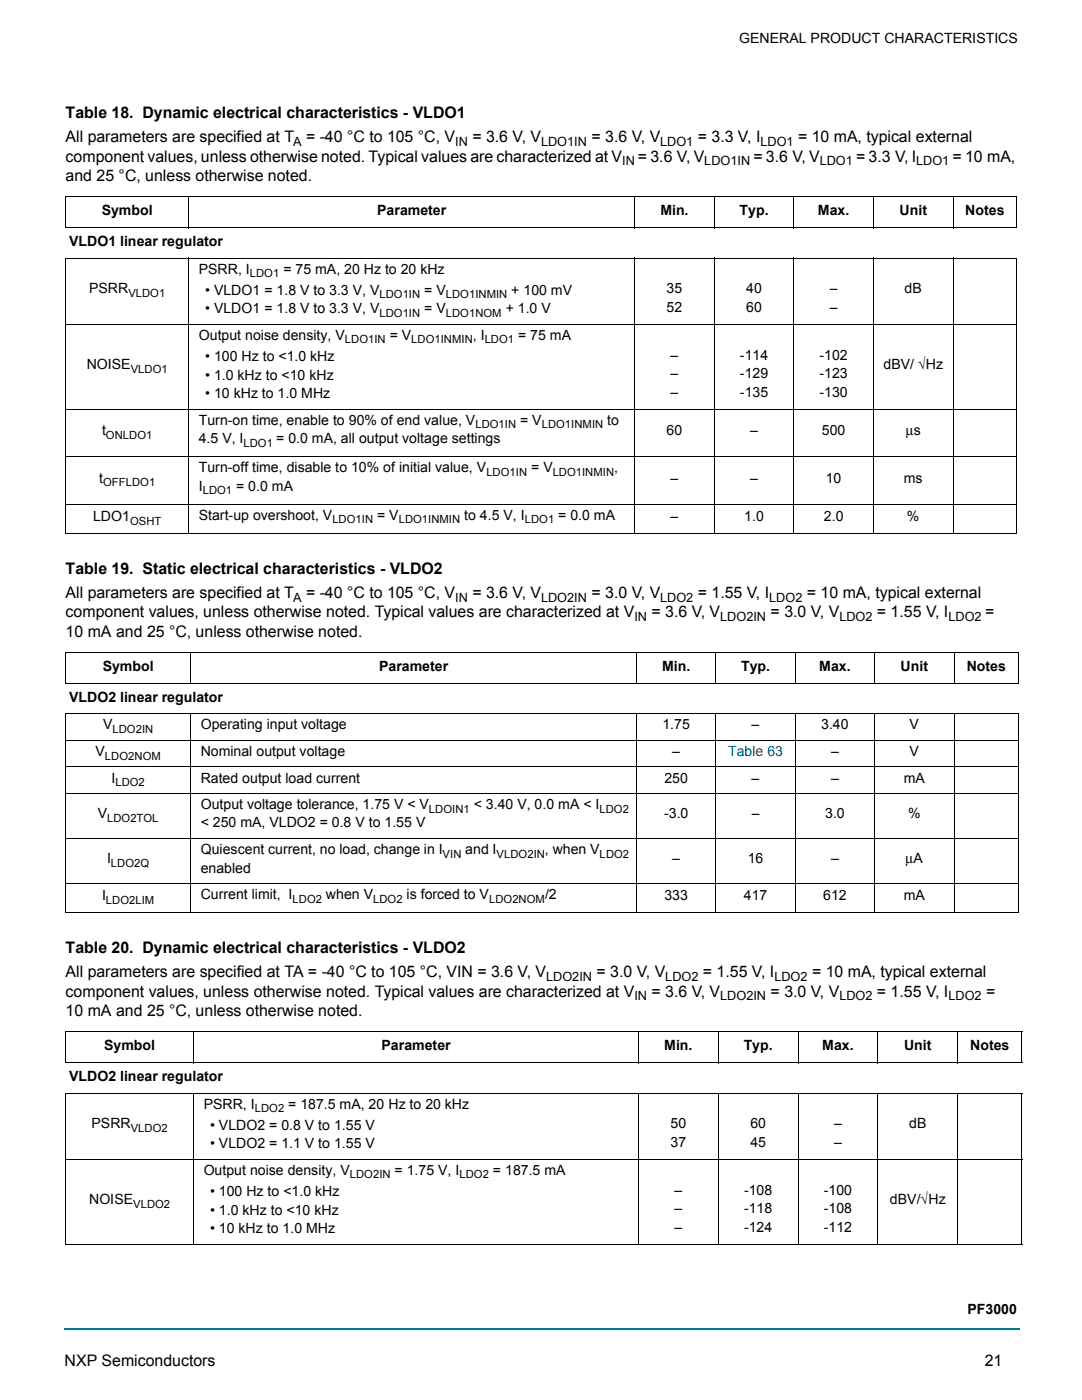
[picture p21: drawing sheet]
<svg xmlns="http://www.w3.org/2000/svg" width="216mm" height="279mm" viewBox="0 0 216 279" stroke-linecap="round" stroke-linejoin="round" font-family="sans-serif">
<defs><g id="words">
<g font-size="3.2">
<text x="13.1" y="23.6">Table 18. Dynamic electrical characteristics - VLDO1</text>
<text x="13.1" y="28.3">All parameters are specified at T</text>
<text x="61.1" y="28.3">= -40 °C to 105 °C, V</text>
<text x="94.3" y="28.3">= 3.6 V, V</text>
<text x="118" y="28.3">= 3.6 V, V</text>
<text x="139.2" y="28.3">= 3.3 V, I</text>
<text x="159.2" y="28.3">= 10 mA, typical external</text>
<text x="13.1" y="32.2">component values, unless otherwise noted. Typical values are characterized at V</text>
<text x="127.3" y="32.2">= 3.6 V, V</text>
<text x="150.3" y="32.2">= 3.6 V, V</text>
<text x="170.8" y="32.2">= 3.3 V, I</text>
<text x="190.1" y="32.2">= 10 mA,</text>
<text x="13.1" y="36.1">and 25 °C, unless otherwise noted.</text>
<text x="13.1" y="114.6">Table 19. Static electrical characteristics - VLDO2</text>
<text x="13.1" y="119.3">All parameters are specified at T</text>
<text x="61.1" y="119.3">= -40 °C to 105 °C, V</text>
<text x="94.3" y="119.3">= 3.6 V, V</text>
<text x="118" y="119.3">= 3.0 V, V</text>
<text x="139.2" y="119.3">= 1.55 V, I</text>
<text x="161" y="119.3">= 10 mA, typical external</text>
<text x="13.1" y="123.2">component values, unless otherwise noted. Typical values are characterized at V</text>
<text x="130" y="123.2">= 3.6 V, V</text>
<text x="153.8" y="123.2">= 3.0 V, V</text>
<text x="175" y="123.2">= 1.55 V, I</text>
<text x="196.6" y="123.2">=</text>
<text x="13.1" y="127.1">10 mA and 25 °C, unless otherwise noted.</text>
<text x="13.1" y="190.2">Table 20. Dynamic electrical characteristics - VLDO2</text>
<text x="13.1" y="195">All parameters are specified at TA = -40 °C to 105 °C, VIN = 3.6 V, V</text>
<text x="119" y="195">= 3.0 V, V</text>
<text x="140.3" y="195">= 1.55 V, I</text>
<text x="162" y="195">= 10 mA, typical external</text>
<text x="13.1" y="202.8">10 mA and 25 °C, unless otherwise noted.</text>
<text x="13.1" y="198.9">component values, unless otherwise noted. Typical values are characterized at V</text>
<text x="130" y="198.9">= 3.6 V, V</text>
<text x="153.8" y="198.9">= 3.0 V, V</text>
<text x="175" y="198.9">= 1.55 V, I</text>
<text x="196.8" y="198.9">=</text>
<text x="12.9" y="272.5">NXP Semiconductors</text>
<text x="196.5" y="272.5">21</text>
</g>
<g font-size="2.8">
<text x="147.5" y="8.5">GENERAL PRODUCT CHARACTERISTICS</text>
<text x="20.3" y="42.9">Symbol</text>
<text x="75.3" y="42.9">Parameter</text>
<text x="131.8" y="42.9">Min.</text>
<text x="147.6" y="42.9">Typ.</text>
<text x="163.2" y="42.9">Max.</text>
<text x="179.5" y="42.9">Unit</text>
<text x="192.6" y="42.9">Notes</text>
<text x="13.8" y="49.1">VLDO1 linear regulator</text>
<text x="17.8" y="58.6">PSRR</text>
<text x="39.7" y="54.6">PSRR, I</text>
<text x="40.9" y="58.8">• VLDO1 = 1.8 V to 3.3 V, V</text>
<text x="56.5" y="54.6">= 75 mA, 20 Hz to 20 kHz</text>
<text x="84.6" y="58.8">= V</text>
<text x="102" y="58.8">+ 100 mV</text>
<text x="133" y="58.6">35</text>
<text x="148.9" y="58.6">40</text>
<text x="165.6" y="58.6">–</text>
<text x="180.5" y="58.6">dB</text>
<text x="40.9" y="62.5">• VLDO1 = 1.8 V to 3.3 V, V</text>
<text x="84.6" y="62.5">= V</text>
<text x="100.9" y="62.5">+ 1.0 V</text>
<text x="133" y="62.3">52</text>
<text x="148.9" y="62.3">60</text>
<text x="165.6" y="62.3">–</text>
<text x="39.7" y="67.8">Output noise density, V</text>
<text x="77.8" y="67.8">= V</text>
<text x="94.4" y="67.8">, I</text>
<text x="103.4" y="67.8">= 75 mA</text>
<text x="133.8" y="71.8">–</text>
<text x="147.6" y="71.8">-114</text>
<text x="163.5" y="71.8">-102</text>
<text x="17.3" y="73.6">NOISE</text>
<text x="40.9" y="72.1">• 100 Hz to &lt;1.0 kHz</text>
<text x="40.9" y="75.8">• 1.0 kHz to &lt;10 kHz</text>
<text x="133.8" y="75.5">–</text>
<text x="147.6" y="75.5">-129</text>
<text x="163.5" y="75.5">-123</text>
<text x="176.3" y="73.6">dBV/ √Hz</text>
<text x="40.9" y="79.5">• 10 kHz to 1.0 MHz</text>
<text x="133.8" y="79.2">–</text>
<text x="147.6" y="79.2">-135</text>
<text x="163.5" y="79.2">-130</text>
<text x="20.4" y="86.8">t</text>
<text x="39.7" y="88.4">4.5 V, I</text>
<text x="39.7" y="84.8">Turn-on time, enable to 90% of end value, V</text>
<text x="55.1" y="88.4">= 0.0 mA, all output voltage settings</text>
<text x="103.8" y="84.8">= V</text>
<text x="121.2" y="84.8">to</text>
<text x="133" y="86.8">60</text>
<text x="149.7" y="86.8">–</text>
<text x="164" y="86.8">500</text>
<text x="180.7" y="86.8">μs</text>
<text x="39.7" y="94.3">Turn-off time, disable to 10% of initial value, V</text>
<text x="106" y="94.3">= V</text>
<text x="122.6" y="94.3">,</text>
<text x="19.8" y="96.4">t</text>
<text x="39.7" y="97.9">I</text>
<text x="47.1" y="97.9">= 0.0 mA</text>
<text x="133.8" y="96.4">–</text>
<text x="149.7" y="96.4">–</text>
<text x="164.8" y="96.4">10</text>
<text x="180.4" y="96.4">ms</text>
<text x="18.6" y="104">LDO1</text>
<text x="39.7" y="103.8">Start-up overshoot, V</text>
<text x="75.2" y="103.8">= V</text>
<text x="92.6" y="103.8">to 4.5 V, I</text>
<text x="111.4" y="103.8">= 0.0 mA</text>
<text x="133.8" y="104">–</text>
<text x="148.5" y="104">1.0</text>
<text x="164.4" y="104">2.0</text>
<text x="181" y="104">%</text>
<text x="20.5" y="133.8">Symbol</text>
<text x="75.6" y="133.8">Parameter</text>
<text x="132.1" y="133.8">Min.</text>
<text x="147.9" y="133.8">Typ.</text>
<text x="163.5" y="133.8">Max.</text>
<text x="179.7" y="133.8">Unit</text>
<text x="192.9" y="133.8">Notes</text>
<text x="13.8" y="140.1">VLDO2 linear regulator</text>
<text x="20.6" y="145.6">V</text>
<text x="40" y="145.6">Operating input voltage</text>
<text x="132.2" y="145.6">1.75</text>
<text x="150" y="145.6">–</text>
<text x="163.9" y="145.6">3.40</text>
<text x="181.5" y="145.6">V</text>
<text x="19.1" y="150.9">V</text>
<text x="40" y="150.9">Nominal output voltage</text>
<text x="134.2" y="150.9">–</text>
<text x="165.8" y="150.9">–</text>
<text x="181.5" y="150.9">V</text>
<text x="22.2" y="156.2">I</text>
<text x="40" y="156.2">Rated output load current</text>
<text x="40" y="161.5">Output voltage tolerance, 1.75 V &lt; V</text>
<text x="94.5" y="161.5">&lt; 3.40 V, 0.0 mA &lt; I</text>
<text x="132.6" y="156.2">250</text>
<text x="150" y="156.2">–</text>
<text x="165.8" y="156.2">–</text>
<text x="180.3" y="156.2">mA</text>
<text x="19.5" y="163.3">V</text>
<text x="40" y="165.1">&lt; 250 mA, VLDO2 = 0.8 V to 1.55 V</text>
<text x="132.5" y="163.3">-3.0</text>
<text x="150" y="163.3">–</text>
<text x="164.7" y="163.3">3.0</text>
<text x="181.2" y="163.3">%</text>
<text x="21.4" y="172.3">I</text>
<text x="40" y="170.4">Quiescent current, no load, change in I</text>
<text x="92.8" y="170.4">and I</text>
<text x="108.7" y="170.4">, when V</text>
<text x="134.2" y="172.3">–</text>
<text x="149.2" y="172.3">16</text>
<text x="165.8" y="172.3">–</text>
<text x="180.7" y="172.3">μA</text>
<text x="20.4" y="179.7">I</text>
<text x="40" y="179.4">Current limit, I</text>
<text x="40" y="174.1">enabled</text>
<text x="65" y="179.4">when V</text>
<text x="81.1" y="179.4">is forced to V</text>
<text x="108.8" y="179.4">/2</text>
<text x="132.6" y="179.7">333</text>
<text x="148.4" y="179.7">417</text>
<text x="164.3" y="179.7">612</text>
<text x="180.3" y="179.7">mA</text>
<text x="20.8" y="209.5">Symbol</text>
<text x="76.1" y="209.5">Parameter</text>
<text x="132.5" y="209.5">Min.</text>
<text x="148.4" y="209.5">Typ.</text>
<text x="164.1" y="209.5">Max.</text>
<text x="180.4" y="209.5">Unit</text>
<text x="193.6" y="209.5">Notes</text>
<text x="13.8" y="215.8">VLDO2 linear regulator</text>
<text x="40.6" y="221.3">PSRR, I</text>
<text x="57.5" y="221.3">= 187.5 mA, 20 Hz to 20 kHz</text>
<text x="18.3" y="225.2">PSRR</text>
<text x="41.9" y="225.5">• VLDO2 = 0.8 V to 1.55 V</text>
<text x="133.8" y="225.2">50</text>
<text x="149.7" y="225.2">60</text>
<text x="166.4" y="225.2">–</text>
<text x="181.4" y="225.2">dB</text>
<text x="41.9" y="229.2">• VLDO2 = 1.1 V to 1.55 V</text>
<text x="133.8" y="228.9">37</text>
<text x="149.7" y="228.9">45</text>
<text x="166.4" y="228.9">–</text>
<text x="40.6" y="234.5">Output noise density, V</text>
<text x="41.9" y="238.7">• 100 Hz to &lt;1.0 kHz</text>
<text x="78.7" y="234.5">= 1.75 V, I</text>
<text x="98.4" y="234.5">= 187.5 mA</text>
<text x="134.6" y="238.4">–</text>
<text x="148.5" y="238.4">-108</text>
<text x="164.4" y="238.4">-100</text>
<text x="17.8" y="240.3">NOISE</text>
<text x="41.9" y="242.4">• 1.0 kHz to &lt;10 kHz</text>
<text x="134.6" y="242.1">–</text>
<text x="134.6" y="245.9">–</text>
<text x="148.5" y="242.1">-118</text>
<text x="148.5" y="245.9">-124</text>
<text x="164.4" y="242.1">-108</text>
<text x="164.4" y="245.9">-112</text>
<text x="177.6" y="240.3">dBV/√Hz</text>
<text x="41.9" y="246.1">• 10 kHz to 1.0 MHz</text>
<text x="193.1" y="262.2">PF3000</text>
</g>
<text font-size="2.8" fill="#00f" x="145.3" y="150.9">Table 63</text>
<g font-size="2.5">
<text x="58.5" y="29.1">A</text>
<text x="90.8" y="29.1">IN</text>
<text x="108" y="29.1">LDO1IN</text>
<text x="131.7" y="29.1">LDO1</text>
<text x="151.7" y="29.1">LDO1</text>
<text x="124.1" y="33">IN</text>
<text x="140.5" y="33">LDO1IN</text>
<text x="163.6" y="33">LDO1</text>
<text x="182.8" y="33">LDO1</text>
<text x="58.5" y="120.1">A</text>
<text x="90.8" y="120.1">IN</text>
<text x="108" y="120.1">LDO2IN</text>
<text x="126.6" y="124">IN</text>
<text x="131.7" y="120.1">LDO2</text>
<text x="143.7" y="124">LDO2IN</text>
<text x="153.5" y="120.1">LDO2</text>
<text x="167.5" y="124">LDO2</text>
<text x="189.3" y="124">LDO2</text>
<text x="109" y="195.8">LDO2IN</text>
<text x="132.8" y="195.8">LDO2</text>
<text x="154.5" y="195.8">LDO2</text>
<text x="126.6" y="199.7">IN</text>
<text x="143.7" y="199.7">LDO2IN</text>
<text x="167.5" y="199.7">LDO2</text>
<text x="189.3" y="199.7">LDO2</text>
</g>
<g font-size="2.2">
<text x="25.6" y="59.3">VLDO1</text>
<text x="49.8" y="55.3">LDO1</text>
<text x="75.7" y="59.5">LDO1IN</text>
<text x="89" y="59.5">LDO1INMIN</text>
<text x="75.7" y="63.2">LDO1IN</text>
<text x="89" y="63.2">LDO1NOM</text>
<text x="68.8" y="68.5">LDO1IN</text>
<text x="82.1" y="68.5">LDO1INMIN</text>
<text x="96.7" y="68.5">LDO1</text>
<text x="26.1" y="74.4">VLDO1</text>
<text x="21.1" y="87.6">ONLDO1</text>
<text x="48.6" y="89.2">LDO1</text>
<text x="94.8" y="85.4">LDO1IN</text>
<text x="108.1" y="85.4">LDO1INMIN</text>
<text x="97" y="95">LDO1IN</text>
<text x="110.3" y="95">LDO1INMIN</text>
<text x="20.6" y="97.1">OFFLDO1</text>
<text x="40.4" y="98.7">LDO1</text>
<text x="26" y="104.7">OSHT</text>
<text x="66.3" y="104.5">LDO1IN</text>
<text x="79.6" y="104.5">LDO1INMIN</text>
<text x="104.7" y="104.5">LDO1</text>
<text x="22.4" y="146.3">LDO2IN</text>
<text x="20.9" y="151.6">LDO2NOM</text>
<text x="23" y="156.9">LDO2</text>
<text x="21.4" y="164">LDO2TOL</text>
<text x="85.6" y="162.2">LDOIN1</text>
<text x="119.6" y="162.2">LDO2</text>
<text x="22.1" y="173">LDO2Q</text>
<text x="88.3" y="171.2">VIN</text>
<text x="99.1" y="171.2">VLDO2IN</text>
<text x="119.7" y="171.2">LDO2</text>
<text x="21.1" y="180.4">LDO2LIM</text>
<text x="58.4" y="180.1">LDO2</text>
<text x="74.5" y="180.1">LDO2</text>
<text x="97.6" y="180.1">LDO2NOM</text>
<text x="50.8" y="222">LDO2</text>
<text x="26.1" y="225.9">VLDO2</text>
<text x="69.8" y="235.2">LDO2IN</text>
<text x="91.7" y="235.2">LDO2</text>
<text x="26.6" y="241">VLDO2</text>
</g>
</g></defs>
<path d="M12.7 265h.2v.4h-.2z" fill="#057790"/>
<path d="M12.9 265.2h190.6" fill="none" stroke="#057790" stroke-width=".36"/>
<g fill="#fff">
<path d="M13.1 39.3h24.6v6.2h-24.6z"/>
<path d="M37.7 39.3h88.9v6.2h-88.9z"/>
<path d="M126.6 39.3h15.9v6.2h-15.9z"/>
<path d="M142.5 39.3h15.9v6.2h-15.9z"/>
<path d="M158.4 39.3h15.9v6.2h-15.9z"/>
<path d="M174.3 39.3h15.9v6.2h-15.9z"/>
<path d="M190.2 39.3h12.7v6.2h-12.7z"/>
<path d="M13.1 130.3h25v6.2h-25z"/>
<path d="M38.1 130.3h88.9v6.2h-88.9z"/>
<path d="M127 130.3h15.9v6.2h-15.9z"/>
<path d="M142.9 130.3h15.8v6.2h-15.8z"/>
<path d="M158.7 130.3h15.8v6.2h-15.8z"/>
<path d="M174.5 130.3h15.9v6.2h-15.9z"/>
<path d="M190.4 130.3h12.9v6.2h-12.9z"/>
<path d="M13.1 205.9h25.6v6.2h-25.6z"/>
<path d="M38.7 205.9h88.7v6.2h-88.7z"/>
<path d="M127.4 205.9h15.9v6.2h-15.9z"/>
<path d="M143.3 205.9h16v6.2h-16z"/>
<path d="M159.3 205.9h15.9v6.2h-15.9z"/>
<path d="M175.2 205.9h15.9v6.2h-15.9z"/>
<path d="M191.1 205.9h12.8v6.2h-12.8z"/>
</g>
<g fill="none" stroke="#000" stroke-width=".2">
<path d="M13 39.3h189.9M13.1 39.4v6M37.7 39.2v6.4M126.6 39.2v6.4M142.5 39.2v6.4M158.4 39.2v6.4M174.3 39.2v6.4M190.2 39.2v6.4M202.9 39.4v6M13 45.5h189.9M13 51.5h189.9M13.1 51.6v54.8"/>
<path d="M37.7 51.4v55.1M126.6 51.4v55.1M142.5 51.4v55.1M158.4 51.4v55.1M174.3 51.4v55.1M190.2 51.4v55.1M202.9 51.6v54.8M13 64.7h189.9M13 81.6h189.9M13 91.1h189.9M13 100.6h189.9M13 106.4h189.9"/>
<path d="M13 130.3h190.3M13 136.5h190.3M13.1 130.3v6.1M38.1 130.2v6.4M127 130.2v6.4M142.9 130.2v6.4M158.7 130.2v6.4M174.5 130.2v6.4M190.4 130.2v6.4M203.3 130.3v6.1M13 142.5h190.3M13 147.8h190.3"/>
<path d="M13 153.1h190.3M13 158.3h190.3M13.1 142.6v39.4M38.1 142.4v39.8M127 142.4v39.8M142.9 142.4v39.8M158.7 142.4v39.8M174.5 142.4v39.8M190.4 142.4v39.8M203.3 142.6v39.4M13 167.3h190.3M13 176.3h190.3"/>
<path d="M13 182.1h190.3M13 205.9h191M13 212.1h191M13 218.1h191M13.1 206v6M13.1 218.2v30M38.7 205.8v6.4M38.7 218.1v30.3M127.4 205.8v6.4M127.4 218.1v30.3M143.3 205.8v6.4M143.3 218.1v30.3"/>
<path d="M159.3 205.8v6.4M159.3 218.1v30.3M175.2 205.8v6.4M175.2 218.1v30.3M191.1 205.8v6.4M191.1 218.1v30.3M203.9 206v6M203.9 218.2v30M13 231.4h191M13 248.3h191"/>
</g>
<use href="#words"/>
</svg>
